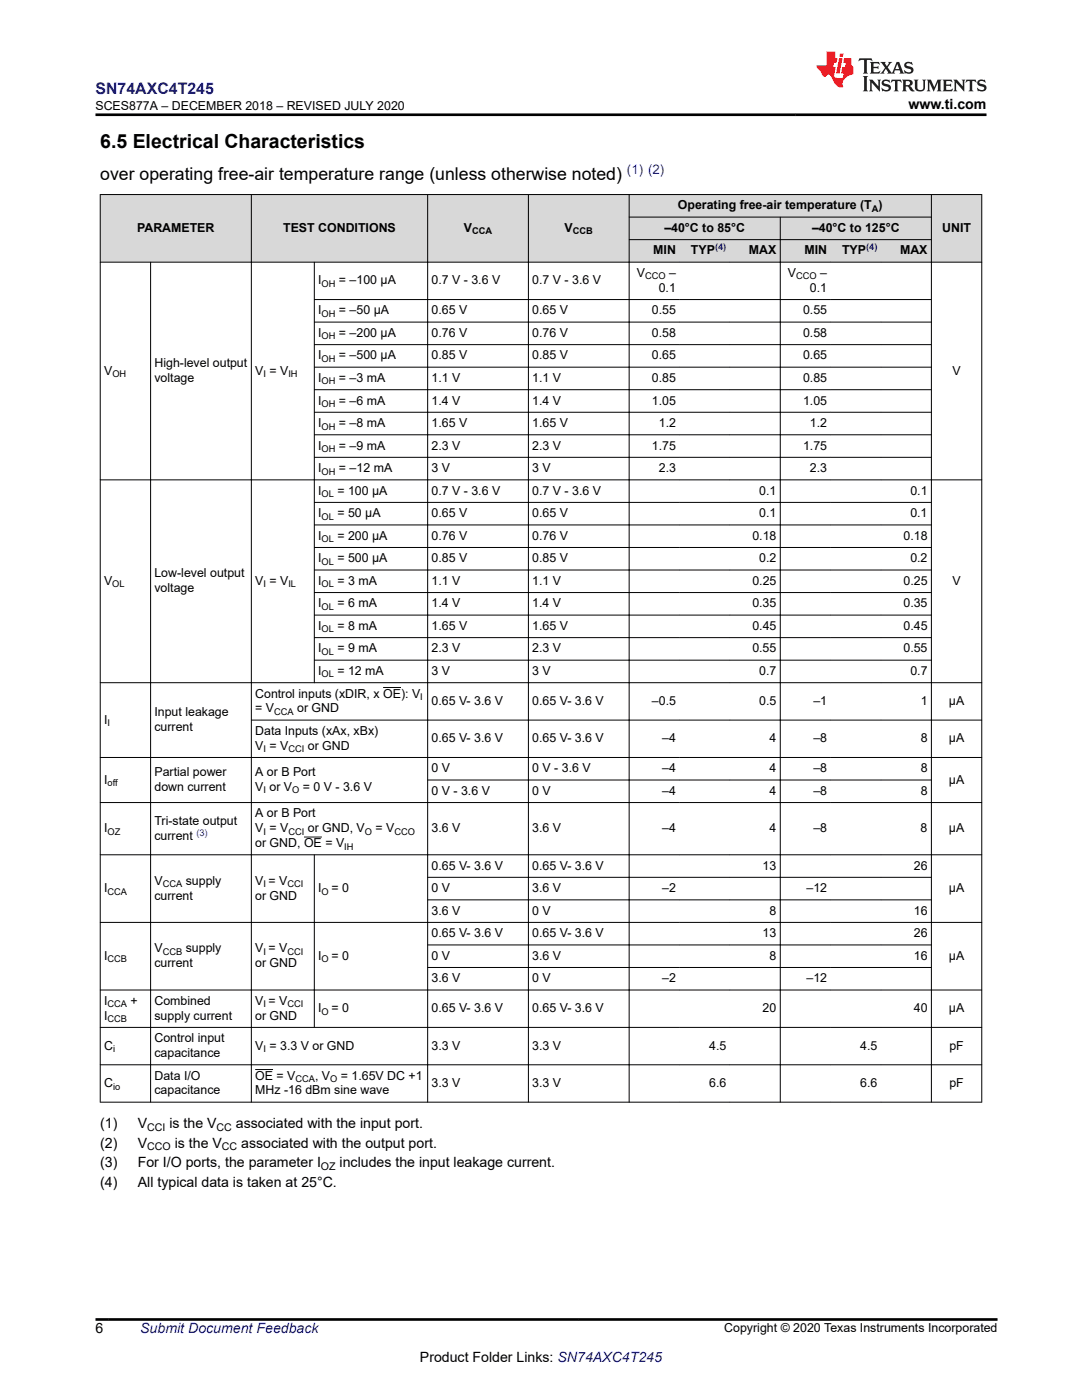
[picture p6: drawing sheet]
<svg xmlns="http://www.w3.org/2000/svg" width="216mm" height="279mm" viewBox="0 0 216 279" stroke-linecap="round" stroke-linejoin="round" font-family="sans-serif">
<defs><g id="words">
<text font-size="3.9" x="20" y="29.5">6.5 Electrical Characteristics</text>
<text font-size="3.5" x="20" y="36">over operating free-air temperature range (unless otherwise noted)</text>
<text font-size="3.2" fill="#00f" x="19.1" y="18.7">SN74AXC4T245</text>
<g font-size="2.8">
<text x="181.3" y="21.8">www.ti.com</text>
<text x="20" y="225.1">(1)</text>
<text x="27.5" y="225.1">V</text>
<text x="33.8" y="225.1">is the V</text>
<text x="47.1" y="225.1">associated with the input port.</text>
<text x="20" y="232.9">(3)</text>
<text x="20" y="229">(2)</text>
<text x="27.5" y="229">V</text>
<text x="27.5" y="232.9">For I/O ports, the parameter I</text>
<text x="34.9" y="229">is the V</text>
<text x="48.1" y="229">associated with the output port.</text>
<text x="67.8" y="232.9">includes the input leakage current.</text>
<text x="20" y="236.9">(4)</text>
<text x="27.5" y="236.9">All typical data is taken at 25°C.</text>
<text x="19" y="266.1">6</text>
<text x="83.8" y="271.7">Product Folder Links: SN74AXC4T245</text>
</g>
<text font-size="2.8" fill="#00f" x="28" y="266.1">Submit Document Feedback</text>
<text font-size="2.6" fill="#00f" x="125.1" y="34.8">(1) (2)</text>
<g font-size="2.5">
<text x="19" y="21.9">SCES877A – DECEMBER 2018 – REVISED JULY 2020</text>
<text x="135.3" y="41.8">Operating free-air temperature (T )</text>
<text x="27.3" y="46.3">PARAMETER</text>
<text x="56.5" y="46.3">TEST CONDITIONS</text>
<text x="92.6" y="46.3">V</text>
<text x="112.7" y="46.3">V</text>
<text x="132.6" y="46.3">–40°C to 85°C</text>
<text x="162" y="46.3">–40°C to 125°C</text>
<text x="188" y="46.3">UNIT</text>
<text x="130.4" y="50.8">MIN</text>
<text x="137.9" y="50.8">TYP</text>
<text x="149.4" y="50.8">MAX</text>
<text x="160.5" y="50.8">MIN</text>
<text x="168" y="50.8">TYP</text>
<text x="179.6" y="50.8">MAX</text>
<text x="63.5" y="56.8">I</text>
<text x="67.6" y="56.8">= –100 µA</text>
<text x="86.1" y="56.8">0.7 V - 3.6 V</text>
<text x="106.2" y="56.8">0.7 V - 3.6 V</text>
<text x="127.1" y="55.3">V</text>
<text x="131.5" y="58.2">0.1</text>
<text x="133.5" y="55.3">–</text>
<text x="157.2" y="55.3">V</text>
<text x="161.6" y="58.2">0.1</text>
<text x="163.7" y="55.3">–</text>
<text x="63.5" y="62.7">I</text>
<text x="67.6" y="62.7">= –50 µA</text>
<text x="86.1" y="62.7">0.65 V</text>
<text x="106.2" y="62.7">0.65 V</text>
<text x="130.1" y="62.7">0.55</text>
<text x="160.2" y="62.7">0.55</text>
<text x="63.5" y="67.2">I</text>
<text x="63.5" y="71.7">I</text>
<text x="67.6" y="67.2">= –200 µA</text>
<text x="67.6" y="71.7">= –500 µA</text>
<text x="86.1" y="67.2">0.76 V</text>
<text x="86.1" y="71.7">0.85 V</text>
<text x="106.2" y="67.2">0.76 V</text>
<text x="106.2" y="71.7">0.85 V</text>
<text x="130.1" y="67.2">0.58</text>
<text x="130.1" y="71.7">0.65</text>
<text x="160.2" y="67.2">0.58</text>
<text x="160.2" y="71.7">0.65</text>
<text x="20.8" y="74.8">V</text>
<text x="30.8" y="73.3">High-level output</text>
<text x="30.8" y="76.2">voltage</text>
<text x="50.9" y="74.8">V = V</text>
<text x="63.5" y="76.2">I</text>
<text x="67.6" y="76.2">= –3 mA</text>
<text x="86.1" y="76.2">1.1 V</text>
<text x="106.2" y="76.2">1.1 V</text>
<text x="130.1" y="76.2">0.85</text>
<text x="160.2" y="76.2">0.85</text>
<text x="190.1" y="74.8">V</text>
<text x="63.5" y="80.7">I</text>
<text x="67.6" y="80.7">= –6 mA</text>
<text x="86.1" y="80.7">1.4 V</text>
<text x="106.2" y="80.7">1.4 V</text>
<text x="130.1" y="80.7">1.05</text>
<text x="160.2" y="80.7">1.05</text>
<text x="63.5" y="85.2">I</text>
<text x="63.5" y="89.7">I</text>
<text x="67.6" y="85.2">= –8 mA</text>
<text x="67.6" y="89.7">= –9 mA</text>
<text x="86.1" y="85.2">1.65 V</text>
<text x="86.1" y="89.7">2.3 V</text>
<text x="106.2" y="85.2">1.65 V</text>
<text x="106.2" y="89.7">2.3 V</text>
<text x="130.1" y="89.7">1.75</text>
<text x="131.5" y="85.2">1.2</text>
<text x="160.2" y="89.7">1.75</text>
<text x="161.6" y="85.2">1.2</text>
<text x="63.5" y="94.2">I</text>
<text x="67.6" y="94.2">= –12 mA</text>
<text x="86.1" y="94.2">3 V</text>
<text x="106.2" y="94.2">3 V</text>
<text x="131.5" y="94.2">2.3</text>
<text x="161.6" y="94.2">2.3</text>
<text x="63.5" y="98.7">I</text>
<text x="67.3" y="98.7">= 100 µA</text>
<text x="86.1" y="98.7">0.7 V - 3.6 V</text>
<text x="106.2" y="98.7">0.7 V - 3.6 V</text>
<text x="151.5" y="98.7">0.1</text>
<text x="181.6" y="98.7">0.1</text>
<text x="63.5" y="107.7">I</text>
<text x="63.5" y="103.2">I</text>
<text x="67.3" y="107.7">= 200 µA</text>
<text x="67.3" y="103.2">= 50 µA</text>
<text x="86.1" y="103.2">0.65 V</text>
<text x="86.1" y="107.7">0.76 V</text>
<text x="106.2" y="103.2">0.65 V</text>
<text x="106.2" y="107.7">0.76 V</text>
<text x="150.1" y="107.7">0.18</text>
<text x="151.5" y="103.2">0.1</text>
<text x="180.3" y="107.7">0.18</text>
<text x="181.6" y="103.2">0.1</text>
<text x="63.5" y="112.2">I</text>
<text x="67.3" y="112.2">= 500 µA</text>
<text x="86.1" y="112.2">0.85 V</text>
<text x="106.2" y="112.2">0.85 V</text>
<text x="151.5" y="112.2">0.2</text>
<text x="181.6" y="112.2">0.2</text>
<text x="20.8" y="116.7">V</text>
<text x="30.8" y="115.2">Low-level output</text>
<text x="30.8" y="118.2">voltage</text>
<text x="50.9" y="116.7">V = V</text>
<text x="63.5" y="116.7">I</text>
<text x="67.3" y="116.7">= 3 mA</text>
<text x="86.1" y="116.7">1.1 V</text>
<text x="106.2" y="116.7">1.1 V</text>
<text x="150.1" y="116.7">0.25</text>
<text x="180.3" y="116.7">0.25</text>
<text x="190.1" y="116.7">V</text>
<text x="63.5" y="125.7">I</text>
<text x="63.5" y="121.2">I</text>
<text x="67.3" y="125.7">= 8 mA</text>
<text x="67.3" y="121.2">= 6 mA</text>
<text x="86.1" y="121.2">1.4 V</text>
<text x="86.1" y="125.7">1.65 V</text>
<text x="106.2" y="121.2">1.4 V</text>
<text x="106.2" y="125.7">1.65 V</text>
<text x="150.1" y="121.2">0.35</text>
<text x="150.1" y="125.7">0.45</text>
<text x="180.3" y="121.2">0.35</text>
<text x="180.3" y="125.7">0.45</text>
<text x="63.5" y="130.2">I</text>
<text x="67.3" y="130.2">= 9 mA</text>
<text x="86.1" y="130.2">2.3 V</text>
<text x="106.2" y="130.2">2.3 V</text>
<text x="150.1" y="130.2">0.55</text>
<text x="180.3" y="130.2">0.55</text>
<text x="63.5" y="134.7">I</text>
<text x="67.3" y="134.7">= 12 mA</text>
<text x="86.1" y="134.7">3 V</text>
<text x="106.2" y="134.7">3 V</text>
<text x="151.5" y="134.7">0.7</text>
<text x="181.6" y="134.7">0.7</text>
<text x="30.8" y="142.9">Input leakage</text>
<text x="50.9" y="139.2">Control inputs (xDIR, x OE): V</text>
<text x="50.9" y="142.2">= V</text>
<text x="59.3" y="142.2">or GND</text>
<text x="86.1" y="140.7">0.65 V- 3.6 V</text>
<text x="106.2" y="140.7">0.65 V- 3.6 V</text>
<text x="130.1" y="140.7">–0.5</text>
<text x="151.5" y="140.7">0.5</text>
<text x="162.3" y="140.7">–1</text>
<text x="183.7" y="140.7">1</text>
<text x="189.3" y="140.7">µA</text>
<text x="20.8" y="144.4">I</text>
<text x="30.8" y="145.9">current</text>
<text x="50.9" y="146.7">Data Inputs (xAx, xBx)</text>
<text x="50.9" y="149.6">V = V</text>
<text x="61.4" y="149.6">or GND</text>
<text x="86.1" y="148.2">0.65 V- 3.6 V</text>
<text x="106.2" y="148.2">0.65 V- 3.6 V</text>
<text x="132.1" y="148.2">–4</text>
<text x="153.6" y="148.2">4</text>
<text x="162.3" y="148.2">–8</text>
<text x="183.7" y="148.2">8</text>
<text x="189.3" y="148.2">µA</text>
<text x="30.8" y="154.9">Partial power</text>
<text x="50.9" y="154.9">A or B Port</text>
<text x="86.1" y="154.1">0 V</text>
<text x="106.2" y="154.1">0 V - 3.6 V</text>
<text x="132.1" y="154.1">–4</text>
<text x="153.6" y="154.1">4</text>
<text x="162.3" y="154.1">–8</text>
<text x="183.7" y="154.1">8</text>
<text x="20.8" y="156.4">I</text>
<text x="30.8" y="157.9">down current</text>
<text x="50.9" y="157.9">V or V</text>
<text x="60.4" y="157.9">= 0 V - 3.6 V</text>
<text x="86.1" y="158.6">0 V - 3.6 V</text>
<text x="106.2" y="158.6">0 V</text>
<text x="132.1" y="158.6">–4</text>
<text x="153.6" y="158.6">4</text>
<text x="162.3" y="158.6">–8</text>
<text x="183.7" y="158.6">8</text>
<text x="189.3" y="156.4">µA</text>
<text x="20.8" y="166.1">I</text>
<text x="30.8" y="164.6">Tri-state output</text>
<text x="30.8" y="167.6">current</text>
<text x="50.9" y="163.1">A or B Port</text>
<text x="50.9" y="166.1">V = V</text>
<text x="61.4" y="166.1">or GND, V</text>
<text x="74.9" y="166.1">= V</text>
<text x="86.1" y="166.1">3.6 V</text>
<text x="106.2" y="166.1">3.6 V</text>
<text x="132.1" y="166.1">–4</text>
<text x="153.6" y="166.1">4</text>
<text x="162.3" y="166.1">–8</text>
<text x="183.7" y="166.1">8</text>
<text x="189.3" y="166.1">µA</text>
<text x="50.9" y="169.1">or GND, OE = V</text>
<text x="86.1" y="173.6">0.65 V- 3.6 V</text>
<text x="106.2" y="173.6">0.65 V- 3.6 V</text>
<text x="152.2" y="173.6">13</text>
<text x="182.3" y="173.6">26</text>
<text x="20.8" y="178">I</text>
<text x="30.8" y="176.6">V</text>
<text x="30.8" y="179.5">current</text>
<text x="37.1" y="176.6">supply</text>
<text x="50.9" y="179.5">or GND</text>
<text x="50.9" y="176.6">V = V</text>
<text x="63.5" y="178">I</text>
<text x="66.1" y="178">= 0</text>
<text x="86.1" y="178">0 V</text>
<text x="106.2" y="178">3.6 V</text>
<text x="132.1" y="178">–2</text>
<text x="160.9" y="178">–12</text>
<text x="189.3" y="178">µA</text>
<text x="86.1" y="182.5">3.6 V</text>
<text x="106.2" y="182.5">0 V</text>
<text x="153.6" y="182.5">8</text>
<text x="182.3" y="182.5">16</text>
<text x="20.8" y="191.5">I</text>
<text x="30.8" y="190.1">V</text>
<text x="37.1" y="190.1">supply</text>
<text x="50.9" y="190.1">V = V</text>
<text x="63.5" y="191.5">I</text>
<text x="66.1" y="191.5">= 0</text>
<text x="86.1" y="187">0.65 V- 3.6 V</text>
<text x="86.1" y="191.5">0 V</text>
<text x="106.2" y="187">0.65 V- 3.6 V</text>
<text x="106.2" y="191.5">3.6 V</text>
<text x="152.2" y="187">13</text>
<text x="153.6" y="191.5">8</text>
<text x="182.3" y="187">26</text>
<text x="182.3" y="191.5">16</text>
<text x="189.3" y="191.5">µA</text>
<text x="30.8" y="193">current</text>
<text x="50.9" y="193">or GND</text>
<text x="86.1" y="196">3.6 V</text>
<text x="106.2" y="196">0 V</text>
<text x="132.1" y="196">–2</text>
<text x="160.9" y="196">–12</text>
<text x="20.8" y="200.5">I</text>
<text x="20.8" y="203.5">I</text>
<text x="26" y="200.5">+</text>
<text x="30.8" y="200.5">Combined</text>
<text x="30.8" y="203.5">supply current</text>
<text x="50.9" y="203.5">or GND</text>
<text x="50.9" y="200.5">V = V</text>
<text x="63.5" y="202">I</text>
<text x="66.1" y="202">= 0</text>
<text x="86.1" y="202">0.65 V- 3.6 V</text>
<text x="106.2" y="202">0.65 V- 3.6 V</text>
<text x="152.2" y="202">20</text>
<text x="182.3" y="202">40</text>
<text x="189.3" y="202">µA</text>
<text x="20.8" y="209.5">C</text>
<text x="30.8" y="208">Control input</text>
<text x="50.9" y="209.5">V = 3.3 V or GND</text>
<text x="86.1" y="209.5">3.3 V</text>
<text x="106.2" y="209.5">3.3 V</text>
<text x="141.5" y="209.5">4.5</text>
<text x="171.7" y="209.5">4.5</text>
<text x="189.4" y="209.5">pF</text>
<text x="30.8" y="215.5">Data I/O</text>
<text x="30.8" y="211">capacitance</text>
<text x="50.9" y="215.5">OE = V</text>
<text x="62.9" y="215.5">, V</text>
<text x="68" y="215.5">= 1.65V DC +1</text>
<text x="20.8" y="216.9">C</text>
<text x="30.8" y="218.4">capacitance</text>
<text x="50.9" y="218.4">MHz -16 dBm sine wave</text>
<text x="86.1" y="216.9">3.3 V</text>
<text x="106.2" y="216.9">3.3 V</text>
<text x="141.5" y="216.9">6.6</text>
<text x="171.7" y="216.9">6.6</text>
<text x="189.4" y="216.9">pF</text>
<text x="144.5" y="265.8">Copyright © 2020 Texas Instruments Incorporated</text>
</g>
<g font-size="2.1">
<text x="29.4" y="225.7">CCI</text>
<text x="43.2" y="225.7">CC</text>
<text x="29.4" y="229.6">CCO</text>
<text x="44.3" y="229.6">CC</text>
<text x="64" y="233.5">OZ</text>
</g>
<g font-size="1.9">
<text x="94.2" y="46.8">CCA</text>
<text x="114.3" y="46.8">CCB</text>
<text x="174" y="42.3">A</text>
<text x="64.2" y="57.3">OH</text>
<text x="128.7" y="55.8">CCO</text>
<text x="158.9" y="55.8">CCO</text>
<text x="64.2" y="63.2">OH</text>
<text x="64.2" y="67.7">OH</text>
<text x="22.4" y="75.3">OH</text>
<text x="52.6" y="75.3">I</text>
<text x="57.5" y="75.3">IH</text>
<text x="64.2" y="72.2">OH</text>
<text x="64.2" y="76.7">OH</text>
<text x="64.2" y="81.2">OH</text>
<text x="64.2" y="85.7">OH</text>
<text x="64.2" y="90.2">OH</text>
<text x="64.2" y="94.7">OH</text>
<text x="64.2" y="99.2">OL</text>
<text x="64.2" y="103.7">OL</text>
<text x="64.2" y="108.2">OL</text>
<text x="64.2" y="112.7">OL</text>
<text x="22.4" y="117.2">OL</text>
<text x="52.6" y="117.2">I</text>
<text x="57.5" y="117.2">IL</text>
<text x="64.2" y="117.2">OL</text>
<text x="64.2" y="121.7">OL</text>
<text x="64.2" y="126.2">OL</text>
<text x="64.2" y="130.7">OL</text>
<text x="64.2" y="135.2">OL</text>
<text x="54.7" y="142.7">CCA</text>
<text x="83.9" y="139.7">I</text>
<text x="21.5" y="144.9">I</text>
<text x="52.6" y="150.1">I</text>
<text x="57.5" y="150.1">CCI</text>
<text x="21.5" y="156.9">off</text>
<text x="52.6" y="158.4">I</text>
<text x="58.3" y="158.4">O</text>
<text x="21.5" y="166.6">OZ</text>
<text x="52.6" y="166.6">I</text>
<text x="57.5" y="166.6">CCI</text>
<text x="72.8" y="166.6">O</text>
<text x="78.7" y="166.6">CCO</text>
<text x="68.7" y="169.5">IH</text>
<text x="21.5" y="178.5">CCA</text>
<text x="32.5" y="177.1">CCA</text>
<text x="52.6" y="177.1">I</text>
<text x="57.4" y="177.1">CCI</text>
<text x="64.2" y="178.5">O</text>
<text x="32.5" y="190.6">CCB</text>
<text x="52.6" y="190.6">I</text>
<text x="57.4" y="190.6">CCI</text>
<text x="21.5" y="192">CCB</text>
<text x="64.2" y="192">O</text>
<text x="21.5" y="201">CCA</text>
<text x="21.5" y="204">CCB</text>
<text x="52.6" y="201">I</text>
<text x="57.4" y="201">CCI</text>
<text x="64.2" y="202.5">O</text>
<text x="22.6" y="210">i</text>
<text x="52.6" y="210">I</text>
<text x="59" y="216">CCA</text>
<text x="65.9" y="216">O</text>
<text x="22.6" y="217.4">io</text>
</g>
<g font-size="1.9" fill="#00f">
<text x="142.7" y="50">(4)</text>
<text x="172.8" y="50">(4)</text>
<text x="39.2" y="166.7">(3)</text>
</g>
</g></defs>
<g fill="#d8d8d8">
<path d="M20 38.8h175.9v4.5h-175.9z" fill-rule="evenodd"/>
<path d="M20 43.3h175.9v4.5h-175.9z" fill-rule="evenodd"/>
<path d="M20 47.8h175.9v4.5h-175.9z" fill-rule="evenodd"/>
<path d="M20.1 38.9h30v13.4h-30z" fill-rule="evenodd"/>
<path d="M50.2 38.9h35.1v13.4h-35.1z" fill-rule="evenodd"/>
<path d="M85.4 38.9h20v13.4h-20z" fill-rule="evenodd"/>
<path d="M105.5 38.9h20v13.4h-20z" fill-rule="evenodd"/>
<path d="M125.6 38.9h60.2v4.4h-60.2z" fill-rule="evenodd"/>
<path d="M185.9 38.9h9.9v13.4h-9.9z" fill-rule="evenodd"/>
<path d="M125.6 43.4h30v4.4h-30z" fill-rule="evenodd"/>
<path d="M155.8 43.4h30v4.4h-30z" fill-rule="evenodd"/>
<path d="M125.6 47.9h10v4.4h-10z" fill-rule="evenodd"/>
<path d="M135.6 47.9h10v4.4h-10z" fill-rule="evenodd"/>
<path d="M145.6 47.9h10v4.4h-10z" fill-rule="evenodd"/>
<path d="M155.8 47.9h9.9v4.4h-9.9z" fill-rule="evenodd"/>
<path d="M165.7 47.9h10.1v4.4h-10.1z" fill-rule="evenodd"/>
<path d="M175.8 47.9h10v4.4h-10z" fill-rule="evenodd"/>
</g>
<g fill="none" stroke="#000" stroke-width=".2">
<path d="M19.9 38.8h176.1M20 38.8v181.2M50.2 38.8v181.2M85.3 38.8v181.2M105.4 38.8v181.2M125.5 38.8v181.2M185.8 38.8v181.2M195.9 38.8v181.2M19.9 52.3h176.1M30.1 52.3v167.7M62.7 59.8h123.2M62.7 52.3v84"/>
<path d="M125.5 43.3h60.4M125.5 47.8h60.4M155.7 43.3v176.7M62.7 64.3h123.2M62.7 68.8h123.2M62.7 73.3h123.2M62.7 77.8h123.2M19.9 95.8h176.1M62.7 82.3h123.2M62.7 86.8h123.2M62.7 91.3h123.2M62.7 100.3h123.2"/>
<path d="M62.7 104.8h123.2M62.7 109.3h123.2M62.7 113.8h123.2M62.7 118.3h123.2M19.9 136.2h176.1M62.7 122.8h123.2M62.7 127.3h123.2M62.7 131.8h123.2M76.4 137.2h3.6M50.1 143.7h145.9M85.3 155.7h100.6M196 151.2h-176.1"/>
<path d="M19.9 160.2h176.1M19.9 170.6h176.1M60.7 167h3.5M62.7 170.5v34.6M85.3 175.1h100.6M85.3 179.6h100.6M19.9 184.1h176.1M19.9 197.6h176.1M85.3 188.6h100.6M85.3 193.1h100.6M19.9 205h176.1M19.9 212.5h176.1"/>
<path d="M19.9 220h176.1M50.9 213.5h3.6"/>
</g>
<path d="M171.5 11.6l-.2 .6 .5-.2h.6v.1v2.2l-.2 .4h1l-.2-.4v-2.2v-.1h.5l.6 .2-.2-.6zM173.6 12.4l.2 .3v1.6l-.2 .4h1.9l.1-.6a1.08 1.08 0 0 1-1.3 .2v-.7h.6l.4 .2v-.7l-.4 .2h-.6v-.5l.2-.2a1 1 0 0 1 1 .3l-.1-.5zM175.7 12.4l.9 1.1-1 1.2h.9l-.2-.2 .5-.8 .4 .8-.2 .2h1.6l-.2-.2 .2-.5h.9l.1 .5-.1 .2h.9l-.2-.4-.8-1.9h-.5l-.9 2.1-.9-1.1 .9-1h-.8l.2 .2-.4 .6-.4-.6 .2-.2zM179 12.8l.4 1h-.7zM180.7 12.5a.65 .65 0 0 0-.2 .7 .65 .65 0 0 0 .6 .5l.6 .1 .1 .3a.79 .79 0 0 1-.7 .4 .79 .79 0 0 1-.7-.5l.1 .7 .2-.1a.93 .93 0 0 0 1.1 0 .93 .93 0 0 0 .4-.9 1.46 1.46 0 0 0-1.2-.6l-.1-.3a1.09 1.09 0 0 1 1.2 .2l-.2-.6-.1 .1-.5-.2zM172.2 15.2l.2 .4v2.2l-.2 .4h1l-.2-.4v-2.2l.2-.4zM173.4 15.9l.2 .4v1.5l-.2 .4h.8l-.3-.4 .1-1.3 1.6 1.8v-2l.2-.4h-.7l.1 .2 .1 1.1-1.2-1.3zM176.2 16a.65 .65 0 0 0-.2 .8 .65 .65 0 0 0 .6 .4l.6 .2 .1 .2a.79 .79 0 0 1-.7 .4 .79 .79 0 0 1-.7-.5l.1 .7 .2-.1a.93 .93 0 0 0 1.1 .1 .93 .93 0 0 0 .4-1 1.46 1.46 0 0 0-1.2-.5l-.1-.4a1.09 1.09 0 0 1 1.2 .2l-.1-.6-.2 .1-.5-.1zM177.9 15.9l-.1 .6a.63 .63 0 0 1 .8-.3v1.6l-.3 .4h1l-.2-.4v-1.6a.66 .66 0 0 1 .8 .3l-.1-.6zM180 15.9l.2 .4v1.5l-.2 .4h1l-.2-.2-.1-.7h.5l.1 .2a.79 .79 0 0 0 1.2 .6l-1-.9a.61 .61 0 0 0 .6-.6 .61 .61 0 0 0-.5-.7zM180.8 16.2h.1a.47 .47 0 0 1 .5 .1 .47 .47 0 0 1 .1 .5l-.1 .1-.7 .1zM182.3 15.9l.2 .2a2.27 2.27 0 0 0 .4 2 1.04 1.04 0 0 0 1.7-.7v-1.3l.2-.2h-.8l.2 .4v1.1a.6 .6 0 0 1-.6 .6 .6 .6 0 0 1-.6-.6v-1.1l.3-.4zM184.9 15.9l.2 .4v1.5l-.2 .4h.8l-.3-.4v-1.4l.9 1.9 .9-1.9v1.4l-.3 .4h1l-.2-.4v-1.5l.2-.4h-.8l-.7 1.5-.6-1.5zM188.1 15.9l.2 .4v1.5l-.2 .4h1.9l.1-.6a1.09 1.09 0 0 1-1.3 .2v-.7h.6l.4 .2v-.6l-.4 .2h-.6v-.6l.2-.1a1.01 1.01 0 0 1 1 .3l-.1-.6zM190.2 15.9l.3 .4v1.5l-.3 .4h.8l-.2-.4v-1.3l1.6 1.8v-2l.2-.4h-.7l.2 .2v1.1l-1.2-1.3zM192.8 15.9l-.1 .6a.63 .63 0 0 1 .8-.3v1.6l-.3 .4h1l-.2-.4v-1.6a.66 .66 0 0 1 .8 .3l-.1-.6zM195.2 16a.65 .65 0 0 0-.2 .8 .65 .65 0 0 0 .6 .4l.6 .2 .2 .2a.79 .79 0 0 1-.7 .4 .79 .79 0 0 1-.7-.5l.1 .7 .2-.1a.93 .93 0 0 0 1 .1 .93 .93 0 0 0 .5-1 1.46 1.46 0 0 0-1.3-.5v-.4a1.09 1.09 0 0 1 1.2 .2l-.2-.6-.2 .1-.5-.1z" fill="#231f20"/>
<path d="M164.9 10.3v2.7h-2l.1 .4 .8 1a.95 .95 0 0 0 1 .9 .59 .59 0 0 1 .5-.4 .59 .59 0 0 1 .5 .3l.4 .8a1.59 1.59 0 0 0 2.1 1.4 1.61 1.61 0 0 1 1-2.3l1-.3-.1-1.5a1.59 1.59 0 0 1-.3-1.7h-1.5l-.2 .9h.6l-.2 .9h-.5l-.2 .9v.3l.4 .1-.1 .9h-.7a.73 .73 0 0 1-1-.7l.3-1.5h-.5l.1-.9h.5l.2-.9h-.5v-1.3zM167.4 11.6l-.6 3.1h.7l.6-3.1zM167.6 10.7l-.1 .6h.7l.1-.6z" fill="#ed1c24"/>
<path d="M19 22.9h177.8M19 263.3h180" fill="none" stroke="#000" stroke-width=".53"/>
<use href="#words"/>
</svg>
